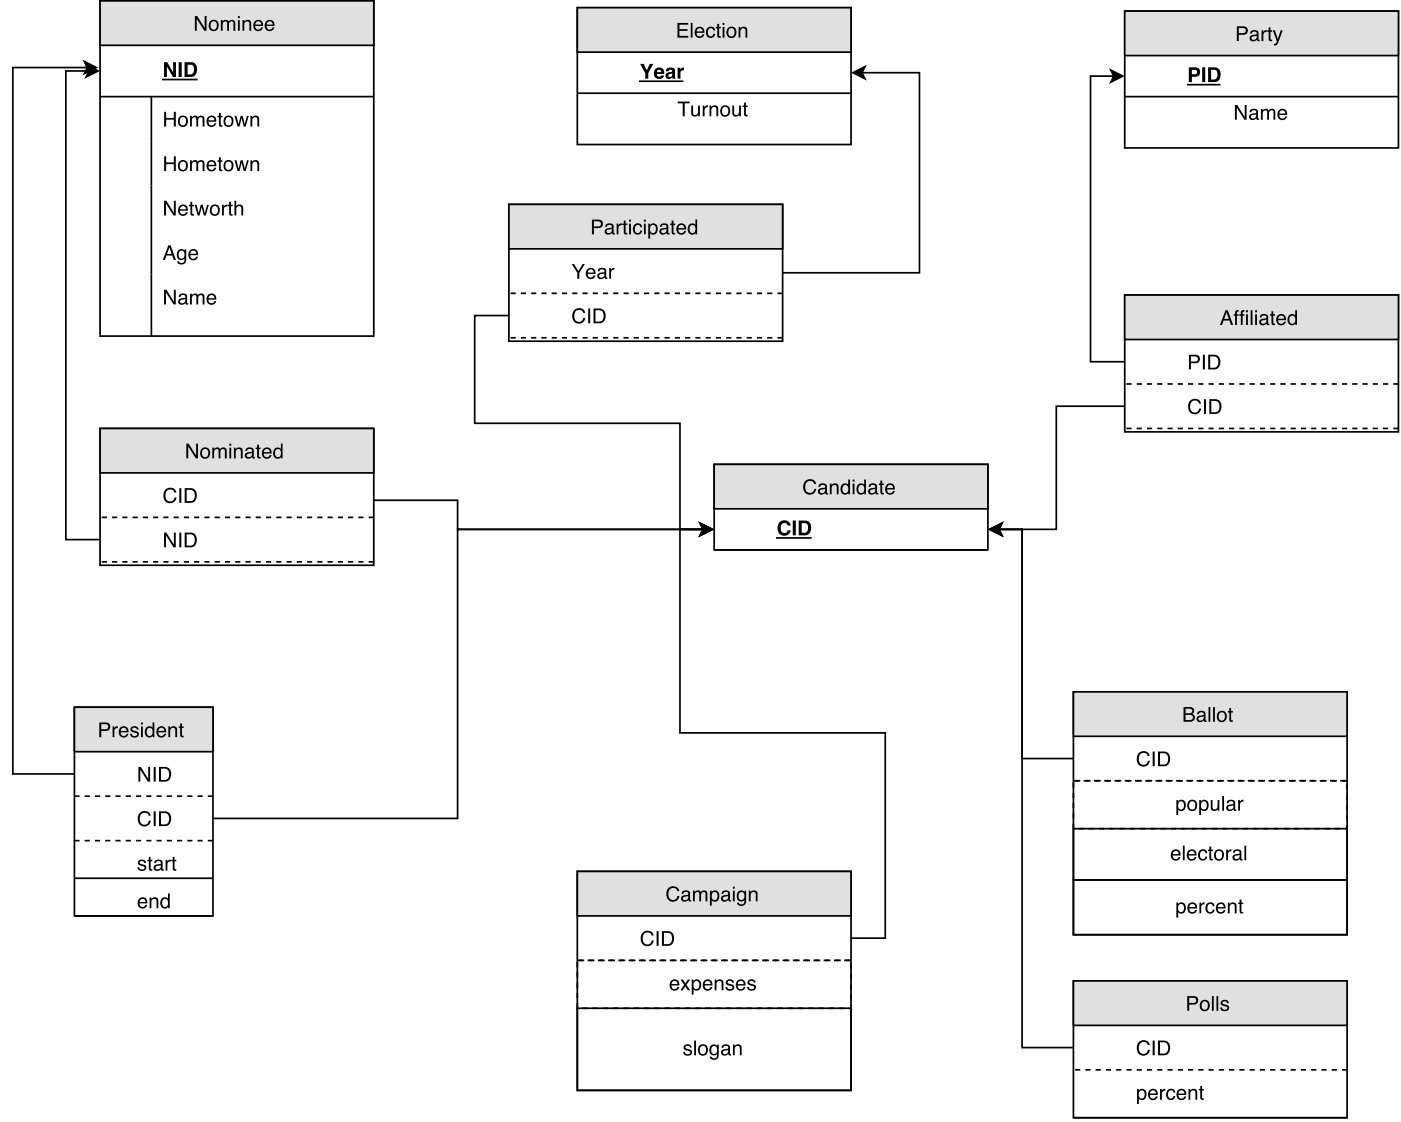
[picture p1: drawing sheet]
<svg xmlns="http://www.w3.org/2000/svg" width="289mm" height="231mm" viewBox="0 0 289 231" stroke-linecap="round" stroke-linejoin="round" font-family="sans-serif">
<path d="M147.3 95.8h56.4v17.6h-56.4z" fill="none" stroke="#000" stroke-width=".35"/>
<path d="M147.3 95.8h56.4v9.2h-56.4z" fill="#e0e0e0"/>
<path d="M147.3 95.8h56.4v9.2h-56.4zM147.3 113.4h56.4M160.2 110.9h7" fill="none" stroke="#000" stroke-width=".35"/>
<g fill="#000">
<path d="M166 99.3a1.32 1.32 0 0 1 1.3-.5 1.32 1.32 0 0 1 1 1h-.4a.98 .98 0 0 0-1.2-.6 .98 .98 0 0 0-.6 1.3 .96 .96 0 0 0 .7 1.2 .96 .96 0 0 0 1.1-.9h.4a1.36 1.36 0 0 1-1.5 1.2 1.36 1.36 0 0 1-1.2-1.6l.1-.6zM169.1 101.2a.53 .53 0 0 0 .6 .5 .53 .53 0 0 0 .5-.6v-.3zM168.9 100a.96 .96 0 0 1 1.6 .3v1.3l.3 .1v.3a.42 .42 0 0 1-.6-.3 .74 .74 0 0 1-1.2 .3 .74 .74 0 0 1 0-1.2l1.1-.3a.5 .5 0 0 0-.4-.5 .5 .5 0 0 0-.6 .4h-.3zM171.1 99.7h.4v.4a.78 .78 0 0 1 .9-.4 .78 .78 0 0 1 .5 .8v1.5h-.3v-1.4a.55 .55 0 0 0-.7-.6 .55 .55 0 0 0-.4 .8v1.2h-.4zM173.9 100.2a.81 .81 0 0 0-.2 1 .81 .81 0 0 0 1 .4 .87 .87 0 0 0 .3-.9 .87 .87 0 0 0-.8-.7zM173.8 99.9l.6-.2 .5 .3v-1.1h.4v3.1h-.3v-.4a.91 .91 0 0 1-1.2 .3 .91 .91 0 0 1-.5-1l.1-.6zM175.8 99.7h.4v2.3h-.4zM175.8 98.9h.4v.4h-.4zM177.2 100.2a.81 .81 0 0 0-.2 1 .81 .81 0 0 0 1 .4 .87 .87 0 0 0 .2-.9 .87 .87 0 0 0-.7-.7zM177.1 99.9l.6-.2 .5 .3v-1.1h.4v3.1h-.4v-.4a.91 .91 0 0 1-1.1 .3 .91 .91 0 0 1-.5-1l.1-.6zM179.5 101.2a.53 .53 0 0 0 .5 .5 .53 .53 0 0 0 .5-.6v-.3zM179.3 100a.96 .96 0 0 1 1.6 .3v1.3l.2 .1v.3a.42 .42 0 0 1-.6-.3 .74 .74 0 0 1-1.1 .3 .74 .74 0 0 1 0-1.2l1.1-.3a.5 .5 0 0 0-.5-.5 .5 .5 0 0 0-.5 .4h-.4zM181.6 99.1h.3v.6h.4v.3h-.4v1.5l.1 .1 .3 .1v.3a.53 .53 0 0 1-.7-.5v-1.5h-.3v-.3h.3zM182.8 100a1.01 1.01 0 0 1 1.3-.2 1.01 1.01 0 0 1 .5 1.2h-1.7a.63 .63 0 0 0 .5 .7 .63 .63 0 0 0 .8-.4h.3a1.04 1.04 0 0 1-1.3 .7 1.04 1.04 0 0 1-.6-1.4zM183.1 100.2l-.2 .5h1.3a.61 .61 0 0 0-.4-.6 .61 .61 0 0 0-.7 .1z"/>
<path d="M160.8 107.7a1.36 1.36 0 0 1 2.3 .7h-.7a.76 .76 0 0 0-1-.5 .76 .76 0 0 0-.4 1 .75 .75 0 0 0 .5 1 .75 .75 0 0 0 .9-.5h.7a1.41 1.41 0 0 1-1.8 1 1.41 1.41 0 0 1-.9-1.9zM163.5 107.4h.6v3h-.6zM165.3 107.9v2a1.11 1.11 0 0 0 1.3-.6 1.11 1.11 0 0 0-.2-1.3zM164.7 107.4h1.3a1.53 1.53 0 0 1 1 2.5 1.1 1.1 0 0 1-1 .5h-1.3z"/>
</g>
<path d="M232 2.3h56.4v28.2h-56.4z" fill="#fff"/>
<path d="M232 2.3h56.4v28.2h-56.4z" fill="none" stroke="#000" stroke-width=".35"/>
<path d="M232 2.3h56.4v9.2h-56.4z" fill="#e0e0e0"/>
<path d="M232 2.3h56.4v9.2h-56.4zM232 19.9h56.4M244.8 17.5h6.7" fill="none" stroke="#000" stroke-width=".35"/>
<g fill="#000">
<path d="M245.8 14.4v.9h.6a.45 .45 0 0 0 .5-.4 .45 .45 0 0 0-.5-.5zM245.2 13.9h1.3a.98 .98 0 0 1 1 1 .98 .98 0 0 1-1.1 .9h-.6v1.1h-.6zM247.9 13.9h.7v3h-.7zM249.8 14.4v2a1.11 1.11 0 0 0 1.2-.5 1.11 1.11 0 0 0-.2-1.4zM249.1 13.9h1.4a1.53 1.53 0 0 1 1 2.5 1.1 1.1 0 0 1-1 .5h-1.4z"/>
<path d="M255.1 5.4h1.3a.88 .88 0 0 1 .9 .9 .88 .88 0 0 1-.9 .9h-.9v1.3h-.4zM255.5 5.8v1h.8a.53 .53 0 0 0 .6-.5 .53 .53 0 0 0-.6-.5zM258.1 7.7a.53 .53 0 0 0 .6 .6 .53 .53 0 0 0 .5-.7v-.3zM257.9 6.5a.96 .96 0 0 1 1.6 .3l.1 1.3 .2 .1v.3a.42 .42 0 0 1-.6-.3 .74 .74 0 0 1-1.1 .3 .74 .74 0 0 1-.1-1.2l1.2-.3a.5 .5 0 0 0-.5-.5 .5 .5 0 0 0-.5 .4h-.4zM260.2 6.3h.3v.3l.4-.4h.3v.4a.57 .57 0 0 0-.7 .6v1.3h-.3zM261.6 5.6h.4v.7h.4v.3h-.4v1.4l.1 .2h.3v.3a.53 .53 0 0 1-.8-.5v-1.4h-.3v-.3h.3zM262.5 6.3h.4l.6 1.8 .6-1.8h.4l-.4 1.3a3 3 0 0 1-1 1.8l-.4-.1v-.3h.4l.2-.5z"/>
<path d="M254.7 21.7h.5l1.5 2.4v-2.4h.4v3h-.5l-1.5-2.5v2.5h-.4zM258 23.9a.53 .53 0 0 0 .6 .6 .53 .53 0 0 0 .5-.6v-.3zM257.8 22.7a.96 .96 0 0 1 1.6 .3v1.4h.3v.3a.42 .42 0 0 1-.6-.3 .74 .74 0 0 1-1.2 .3 .74 .74 0 0 1 0-1.2l1.1-.3a.5 .5 0 0 0-.4-.5 .5 .5 0 0 0-.6 .5h-.3zM260 22.5h.4v.3a.72 .72 0 0 1 1.2 0 .73 .73 0 0 1 .9-.4 .73 .73 0 0 1 .5 .8v1.5h-.4v-1.5a.48 .48 0 0 0-.6-.4 .48 .48 0 0 0-.3 .6v1.3h-.4v-1.5a.46 .46 0 0 0-.4-.4 .46 .46 0 0 0-.5 .5v1.4h-.4zM263.7 22.8a1.01 1.01 0 0 1 1.3-.2 1.01 1.01 0 0 1 .5 1.1h-1.7a.63 .63 0 0 0 .5 .7 .63 .63 0 0 0 .8-.4h.3a1.04 1.04 0 0 1-1.3 .7 1.04 1.04 0 0 1-.6-1.4zM264 22.9l-.2 .5h1.3a.61 .61 0 0 0-.4-.6 .61 .61 0 0 0-.7 .1z"/>
</g>
<path d="M15.3 145.9h28.6v43h-28.6z" fill="#fff"/>
<path d="M15.3 145.9h28.6v43h-28.6z" fill="none" stroke="#000" stroke-width=".35"/>
<path d="M15.3 145.9h28.6v9.1h-28.6z" fill="#e0e0e0"/>
<path d="M15.3 145.9h28.6v9.1h-28.6zM15.3 181.2h28.6M15.3 188.9h28.6" fill="none" stroke="#000" stroke-width=".35"/>
<g fill="#000">
<path d="M20.5 149h1.3a.88 .88 0 0 1 .9 .9 .88 .88 0 0 1-.9 .9h-.9v1.2h-.4zM20.9 149.4v1h.8a.53 .53 0 0 0 .6-.5 .53 .53 0 0 0-.6-.5zM23.2 149.8h.4v.4l.4-.4h.3v.4a.57 .57 0 0 0-.7 .6v1.2h-.4zM24.8 150.1a1.01 1.01 0 0 1 1.2-.2 1.01 1.01 0 0 1 .5 1.2h-1.6a.63 .63 0 0 0 .5 .7 .63 .63 0 0 0 .7-.4h.4a1.04 1.04 0 0 1-1.4 .7 1.04 1.04 0 0 1-.6-1.5zM25.1 150.3l-.2 .5h1.2a.61 .61 0 0 0-.3-.6 .61 .61 0 0 0-.7 .1zM27.1 150a.89 .89 0 0 1 1.5 .5h-.4a.47 .47 0 0 0-.5-.4 .47 .47 0 0 0-.4 .4l.2 .2a.95 .95 0 0 1 1.1 .9 .96 .96 0 0 1-1 .5 .96 .96 0 0 1-.8-.7h.4a.54 .54 0 0 0 .5 .4 .54 .54 0 0 0 .6-.5l-.3-.1a.97 .97 0 0 1-1.1-.9zM29.1 149.8h.4v2.2h-.4zM29.1 149h.4v.4h-.4zM30.4 150.3a.81 .81 0 0 0-.1 1 .81 .81 0 0 0 .9 .4 .87 .87 0 0 0 .3-.9 .87 .87 0 0 0-.8-.7zM30.3 150l.7-.2 .5 .3v-1.1h.3v3h-.3v-.3a.91 .91 0 0 1-1.1 .3 .91 .91 0 0 1-.5-1l.1-.6zM32.5 150.1a1.01 1.01 0 0 1 1.3-.2 1.01 1.01 0 0 1 .5 1.2h-1.7a.63 .63 0 0 0 .5 .7 .63 .63 0 0 0 .8-.4h.3a1.04 1.04 0 0 1-1.3 .7 1.04 1.04 0 0 1-.6-1.5zM32.8 150.3l-.1 .5h1.2a.61 .61 0 0 0-.4-.6 .61 .61 0 0 0-.7 .1zM34.7 149.8h.4v.3a.78 .78 0 0 1 .9-.3 .78 .78 0 0 1 .5 .8v1.4h-.3v-1.3a.55 .55 0 0 0-.7-.6 .55 .55 0 0 0-.4 .8v1.1h-.4zM37.2 149.2h.3v.6h.4v.3h-.4v1.5l.1 .1 .3 .1v.2a.53 .53 0 0 1-.7-.4v-1.5h-.3v-.3h.3z"/>
<path d="M28.5 158.2h.5l1.6 2.4v-2.4h.4v3h-.5l-1.6-2.4v2.4h-.4zM31.7 158.2h.4v3h-.4zM33.2 158.5v2.4h.7a1.19 1.19 0 0 0 1-1.2 1.19 1.19 0 0 0-1-1.2zM32.8 158.2a2.54 2.54 0 0 1 2 .2 1.73 1.73 0 0 1-.4 2.8h-1.6z"/>
<path d="M28.6 177.5a.89 .89 0 0 1 1.5 .5h-.3a.47 .47 0 0 0-.5-.4 .47 .47 0 0 0-.5 .4l.2 .2a.95 .95 0 0 1 1.2 .9 .96 .96 0 0 1-1 .5 .96 .96 0 0 1-.8-.7h.3a.54 .54 0 0 0 .6 .4 .54 .54 0 0 0 .5-.5l-.2-.1a.97 .97 0 0 1-1.2-.9zM30.7 176.7h.4v.7h.3v.3h-.3v1.4v.2h.3v.3a.53 .53 0 0 1-.7-.5v-1.4h-.3v-.3h.3zM32.1 178.8a.53 .53 0 0 0 .6 .6 .53 .53 0 0 0 .5-.7v-.3zM31.9 177.6a.96 .96 0 0 1 1.6 .3v1.3l.3 .1v.3a.42 .42 0 0 1-.6-.3 .74 .74 0 0 1-1.2 .3 .74 .74 0 0 1 0-1.2l1.1-.3a.5 .5 0 0 0-.4-.5 .5 .5 0 0 0-.6 .4h-.3zM34.1 177.4h.4v.3l.4-.4h.3v.4a.57 .57 0 0 0-.7 .6v1.3h-.4zM35.6 176.7h.4v.7h.3v.3h-.3v1.4l.1 .2h.2v.3a.53 .53 0 0 1-.7-.5v-1.4h-.3v-.3h.3z"/>
<path d="M28.8 167.7a1.32 1.32 0 0 1 1.3-.4 1.32 1.32 0 0 1 1 1h-.4a.98 .98 0 0 0-1.3-.6 .98 .98 0 0 0-.6 1.2 .96 .96 0 0 0 .8 1.2 .96 .96 0 0 0 1.1-.8h.4a1.36 1.36 0 0 1-1.6 1.2 1.36 1.36 0 0 1-1.1-1.7l.1-.6zM31.7 167.4h.4v3h-.4zM33.2 167.7v2.3h.7a1.19 1.19 0 0 0 1-1.1 1.19 1.19 0 0 0-1-1.2zM32.8 167.4a2.54 2.54 0 0 1 2 .2 1.73 1.73 0 0 1-.4 2.7l-1.6 .1z"/>
<path d="M28.7 185.4a1.01 1.01 0 0 1 1.2-.2 1.01 1.01 0 0 1 .5 1.1h-1.6a.63 .63 0 0 0 .4 .8 .63 .63 0 0 0 .8-.5h.4a1.04 1.04 0 0 1-1.4 .7 1.04 1.04 0 0 1-.6-1.4zM29 185.6l-.2 .4h1.2a.61 .61 0 0 0-.3-.6 .61 .61 0 0 0-.7 .2zM30.8 185.1h.4v.3a.78 .78 0 0 1 .9-.3 .78 .78 0 0 1 .6 .8v1.4h-.4v-1.4a.55 .55 0 0 0-.7-.5 .55 .55 0 0 0-.4 .8v1.1h-.4zM33.6 185.6a.81 .81 0 0 0-.1 1 .81 .81 0 0 0 .9 .4 .87 .87 0 0 0 .3-1 .87 .87 0 0 0-.8-.6zM33.5 185.2l.7-.1 .4 .3v-1.1h.4v3h-.3v-.3a.91 .91 0 0 1-1.2 .3 .91 .91 0 0 1-.5-1l.2-.6z"/>
</g>
<path d="M43.9 164.2h-28.6M43.9 173.4h-28.6" fill="none" stroke="#000" stroke-width=".35" stroke-dasharray="1.1 1.1" stroke-linecap="butt"/>
<path d="M119.1 179.7h56.4v45.2h-56.4z" fill="#fff"/>
<path d="M119.1 179.7h56.4v45.2h-56.4z" fill="none" stroke="#000" stroke-width=".35"/>
<path d="M119.1 179.7h56.4v9.2h-56.4z" fill="#e0e0e0"/>
<path d="M119.1 179.7h56.4v9.2h-56.4zM119.1 208h56.4v16.9h-56.4z" fill="none" stroke="#000" stroke-width=".35"/>
<g fill="#000">
<path d="M132.5 192.4a1.32 1.32 0 0 1 1.3-.4 1.32 1.32 0 0 1 1 1h-.4a.98 .98 0 0 0-1.3-.6 .98 .98 0 0 0-.6 1.2 .96 .96 0 0 0 .8 1.2 .96 .96 0 0 0 1.1-.8h.4a1.36 1.36 0 0 1-1.6 1.1 1.36 1.36 0 0 1-1.1-1.6l.1-.6zM135.4 192h.4v3.1h-.4zM136.9 192.4v2.3h.8a1.19 1.19 0 0 0 .9-1.1 1.19 1.19 0 0 0-.9-1.2zM136.5 192a2.54 2.54 0 0 1 2 .3 1.73 1.73 0 0 1-.4 2.7l-1.6 .1z"/>
<path d="M137.8 183.3a1.32 1.32 0 0 1 1.3-.5 1.32 1.32 0 0 1 1 1h-.4a.98 .98 0 0 0-1.3-.6 .98 .98 0 0 0-.6 1.2 .96 .96 0 0 0 .8 1.2 .96 .96 0 0 0 1.1-.8h.4a1.36 1.36 0 0 1-1.6 1.2 1.36 1.36 0 0 1-1.1-1.6l.1-.6zM140.9 185.1a.53 .53 0 0 0 .5 .6 .53 .53 0 0 0 .5-.6v-.3zM140.7 183.9a.96 .96 0 0 1 1.6 .4v1.3h.2v.3a.42 .42 0 0 1-.6-.3 .74 .74 0 0 1-1.1 .3 .74 .74 0 0 1 0-1.1l1.1-.3a.5 .5 0 0 0-.4-.6 .5 .5 0 0 0-.6 .5h-.3zM142.9 183.7h.4v.3a.72 .72 0 0 1 1.2 0 .73 .73 0 0 1 .9-.3 .73 .73 0 0 1 .5 .7v1.5h-.4v-1.5a.48 .48 0 0 0-.6-.4 .48 .48 0 0 0-.3 .6v1.3h-.4v-1.4a.46 .46 0 0 0-.5-.5 .46 .46 0 0 0-.4 .5v1.4h-.4zM147 184.1a.95 .95 0 0 0 .4 1.6 .89 .89 0 0 0 .6-.9 .89 .89 0 0 0-.6-.8zM146.4 183.7h.4v.3a.9 .9 0 0 1 1.1-.3 .9 .9 0 0 1 .5 1.1 .93 .93 0 0 1-.5 1.1 .93 .93 0 0 1-1.1-.2v1.1h-.4zM149.1 185.1a.53 .53 0 0 0 .6 .6 .53 .53 0 0 0 .5-.6v-.3zM148.9 183.9a.96 .96 0 0 1 1.6 .4v1.3h.3v.3a.42 .42 0 0 1-.6-.3 .74 .74 0 0 1-1.2 .3 .74 .74 0 0 1 0-1.1l1.1-.3a.5 .5 0 0 0-.4-.6 .5 .5 0 0 0-.6 .5h-.3zM151.1 183.7h.4v2.2h-.4zM151.1 182.9h.4v.4h-.4zM152.2 184a.83 .83 0 0 1 1.3 0v-.3h.4v2a.97 .97 0 0 1-.8 1.1 .97 .97 0 0 1-1.1-.6h.4a.64 .64 0 0 0 .8 .3 .64 .64 0 0 0 .3-.9 .96 .96 0 0 1-1.3 .2 .96 .96 0 0 1-.2-1.3zM152.5 184.2a.92 .92 0 0 0 .4 1.4 .85 .85 0 0 0 .6-.8 .85 .85 0 0 0-.6-.8zM154.4 183.7h.4v.3a.78 .78 0 0 1 .9-.3 .78 .78 0 0 1 .5 .8v1.4h-.3v-1.4a.55 .55 0 0 0-.7-.5 .55 .55 0 0 0-.4 .8v1.1h-.4z"/>
<path d="M138.4 202.3a1.01 1.01 0 0 1 1.2-.2 1.01 1.01 0 0 1 .5 1.2h-1.6a.63 .63 0 0 0 .5 .7 .63 .63 0 0 0 .7-.4h.4a1.04 1.04 0 0 1-1.4 .7 1.04 1.04 0 0 1-.6-1.4zM138.7 202.5l-.2 .5h1.2a.61 .61 0 0 0-.3-.6 .61 .61 0 0 0-.7 .1zM140.4 202h.4l.5 .8 .6-.8 .4 .1-.7 1 .7 1.2h-.4l-.6-.9-.5 .9h-.5l.8-1.2zM143.2 202.5a.95 .95 0 0 0 .4 1.5 .89 .89 0 0 0 .6-.8 .89 .89 0 0 0-.6-.9zM142.7 202.1h.3v.2a.9 .9 0 0 1 1.1-.2 .9 .9 0 0 1 .5 1 .93 .93 0 0 1-.4 1.1 .93 .93 0 0 1-1.2-.2v1.1h-.3zM145.2 202.3a1.01 1.01 0 0 1 1.2-.2 1.01 1.01 0 0 1 .5 1.2h-1.6a.63 .63 0 0 0 .5 .7 .63 .63 0 0 0 .7-.4h.4a1.04 1.04 0 0 1-1.4 .7 1.04 1.04 0 0 1-.6-1.4zM145.5 202.5l-.2 .5h1.2a.61 .61 0 0 0-.3-.6 .61 .61 0 0 0-.7 .1zM147.4 202h.3v.4a.78 .78 0 0 1 1-.4 .78 .78 0 0 1 .5 .8v1.5h-.4v-1.4a.55 .55 0 0 0-.7-.6 .55 .55 0 0 0-.3 .8v1.2h-.4zM149.9 202.2a.89 .89 0 0 1 1.5 .5h-.4a.47 .47 0 0 0-.5-.4 .47 .47 0 0 0-.4 .4l.2 .2a.95 .95 0 0 1 1.1 .9 .96 .96 0 0 1-1 .5 .96 .96 0 0 1-.8-.7h.4a.54 .54 0 0 0 .5 .4 .54 .54 0 0 0 .5-.5l-.2-.1a.97 .97 0 0 1-1.1-.9zM152 202.3a1.01 1.01 0 0 1 1.3-.2 1.01 1.01 0 0 1 .5 1.2h-1.7a.63 .63 0 0 0 .5 .7 .63 .63 0 0 0 .8-.4h.3a1.04 1.04 0 0 1-1.3 .7 1.04 1.04 0 0 1-.6-1.4zM152.3 202.5l-.2 .5h1.3a.61 .61 0 0 0-.4-.6 .61 .61 0 0 0-.7 .1zM154.4 202.2a.89 .89 0 0 1 1.4 .5h-.3a.47 .47 0 0 0-.5-.4 .47 .47 0 0 0-.4 .4l.2 .2a.95 .95 0 0 1 1.1 .9 .96 .96 0 0 1-1 .5 .96 .96 0 0 1-.8-.7h.3a.54 .54 0 0 0 .6 .4 .54 .54 0 0 0 .5-.5l-.2-.1a.97 .97 0 0 1-1.1-.9z"/>
<path d="M141.2 215.6a.89 .89 0 0 1 1.4 .5h-.3a.47 .47 0 0 0-.5-.4 .47 .47 0 0 0-.4 .4l.2 .2a.95 .95 0 0 1 1.1 .9 .96 .96 0 0 1-1 .5 .96 .96 0 0 1-.8-.7h.4a.54 .54 0 0 0 .5 .4 .54 .54 0 0 0 .5-.5l-.2-.1a.97 .97 0 0 1-1.1-.9zM143.2 214.6h.3v3.1h-.3zM144.6 215.8a.83 .83 0 0 0-.3 1.1 .83 .83 0 0 0 1.1 .4 .95 .95 0 0 0-.4-1.6zM144.2 215.7a1.1 1.1 0 0 1 1.5 0 1.1 1.1 0 0 1 .2 1.4 1.05 1.05 0 0 1-1.4 .6 1.05 1.05 0 0 1-.5-1.4zM146.6 215.7a.83 .83 0 0 1 1.3 0v-.2h.3v2a.97 .97 0 0 1-.7 1.1 .97 .97 0 0 1-1.1-.7h.3a.64 .64 0 0 0 .9 .3 .64 .64 0 0 0 .3-.8 .96 .96 0 0 1-1.3 .1 .96 .96 0 0 1-.3-1.3zM146.9 215.9a.92 .92 0 0 0 .3 1.5 .85 .85 0 0 0 .7-.8 .85 .85 0 0 0-.6-.9zM149.1 216.9a.53 .53 0 0 0 .6 .6 .53 .53 0 0 0 .5-.7v-.3zM148.9 215.7a.96 .96 0 0 1 1.6 .3v1.3l.3 .1v.3a.42 .42 0 0 1-.6-.3 .74 .74 0 0 1-1.1 .3 .74 .74 0 0 1-.1-1.2l1.2-.3a.5 .5 0 0 0-.5-.5 .5 .5 0 0 0-.6 .4h-.3zM151.1 215.5h.4v.3a.78 .78 0 0 1 .9-.4 .78 .78 0 0 1 .6 .8v1.5h-.4v-1.4a.55 .55 0 0 0-.7-.5 .55 .55 0 0 0-.4 .7v1.2h-.4z"/>
</g>
<path d="M119.1 198.1h56.4v9.9h-56.4zM175.5 198.1h-56.4" fill="none" stroke="#000" stroke-width=".35" stroke-dasharray="1.1 1.1" stroke-linecap="butt"/>
<path d="M20.6 88.4h56.5v28.2h-56.5z" fill="#fff"/>
<path d="M20.6 88.4h56.5v28.2h-56.5z" fill="none" stroke="#000" stroke-width=".35"/>
<path d="M20.6 88.4h56.5v9.1h-56.5z" fill="#e0e0e0"/>
<path d="M20.6 88.4h56.5v9.1h-56.5z" fill="none" stroke="#000" stroke-width=".35"/>
<g fill="#000">
<path d="M38.4 91.5h.5l1.5 2.5v-2.5h.4v3h-.4l-1.6-2.4v2.4h-.4zM41.9 92.7a.83 .83 0 0 0-.2 1.1 .83 .83 0 0 0 1 .4 .95 .95 0 0 0-.4-1.6zM41.6 92.6a1.1 1.1 0 0 1 1.5-.1 1.1 1.1 0 0 1 .1 1.5 1.05 1.05 0 0 1-1.4 .5 1.05 1.05 0 0 1-.5-1.4zM43.8 92.3h.3v.3a.72 .72 0 0 1 1.3 0 .73 .73 0 0 1 .9-.3 .73 .73 0 0 1 .5 .8v1.4h-.4v-1.5a.48 .48 0 0 0-.6-.4 .48 .48 0 0 0-.3 .7v1.2h-.4v-1.4a.46 .46 0 0 0-.5-.5 .46 .46 0 0 0-.4 .5v1.4h-.4zM47.3 92.3h.4v2.2h-.4zM47.3 91.5h.4v.4h-.4zM48.2 92.3h.4v.3a.78 .78 0 0 1 .9-.3 .78 .78 0 0 1 .5 .8v1.4h-.3v-1.4a.55 .55 0 0 0-.7-.5 .55 .55 0 0 0-.4 .8v1.1h-.4zM50.9 93.8a.53 .53 0 0 0 .6 .5 .53 .53 0 0 0 .5-.6v-.3zM50.7 92.6a.96 .96 0 0 1 1.6 .3v1.3l.3 .1v.3a.42 .42 0 0 1-.6-.3 .74 .74 0 0 1-1.1 .3 .74 .74 0 0 1-.1-1.2l1.2-.3a.5 .5 0 0 0-.5-.5 .5 .5 0 0 0-.5 .4h-.4zM53 91.7h.4v.6h.4v.3h-.4v1.5l.1 .1 .3 .1v.2a.53 .53 0 0 1-.8-.4v-1.5h-.3v-.3h.3zM54.3 92.6a1.01 1.01 0 0 1 1.2-.2 1.01 1.01 0 0 1 .5 1.2h-1.6a.63 .63 0 0 0 .5 .7 .63 .63 0 0 0 .7-.5h.4a1.04 1.04 0 0 1-1.4 .8 1.04 1.04 0 0 1-.6-1.5zM54.6 92.8l-.2 .5h1.2a.61 .61 0 0 0-.3-.6 .61 .61 0 0 0-.7 .1zM56.9 92.8a.81 .81 0 0 0-.2 1 .81 .81 0 0 0 .9 .4 .87 .87 0 0 0 .3-.9 .87 .87 0 0 0-.7-.7zM56.8 92.4l.6-.1 .5 .3v-1.1h.4v3h-.4v-.3a.91 .91 0 0 1-1.1 .3 .91 .91 0 0 1-.5-1l.1-.6z"/>
<path d="M33.8 109.9h.5l1.6 2.4v-2.4h.3v3h-.4l-1.6-2.5v2.5h-.4zM37 109.9h.4v3h-.4zM38.5 110.2v2.3h.7a1.19 1.19 0 0 0 1-1.1 1.19 1.19 0 0 0-1-1.2zM38.1 109.9a2.54 2.54 0 0 1 2 .2 1.73 1.73 0 0 1-.4 2.7l-1.6 .1z"/>
<path d="M34.1 101.1a1.32 1.32 0 0 1 1.3-.5 1.32 1.32 0 0 1 1 1h-.4a.98 .98 0 0 0-1.3-.6 .98 .98 0 0 0-.6 1.2 .96 .96 0 0 0 .8 1.2 .96 .96 0 0 0 1.1-.8h.4a1.36 1.36 0 0 1-1.6 1.2 1.36 1.36 0 0 1-1.1-1.6l.1-.6zM37 100.7h.4v3h-.4zM38.5 101v2.4h.7a1.19 1.19 0 0 0 1-1.2 1.19 1.19 0 0 0-1-1.2zM38.1 100.7a2.54 2.54 0 0 1 2 .2 1.73 1.73 0 0 1-.4 2.8h-1.6z"/>
</g>
<path d="M77.1 106.7h-56.5M77.1 115.9h-56.5" fill="none" stroke="#000" stroke-width=".35" stroke-dasharray="1.1 1.1" stroke-linecap="butt"/>
<path d="M20.6 .2h56.5v69.1h-56.5z" fill="#fff"/>
<path d="M20.6 .2h56.5v69.1h-56.5z" fill="none" stroke="#000" stroke-width=".35"/>
<path d="M20.6 .2h56.5v9.1h-56.5z" fill="#e0e0e0"/>
<path d="M20.6 .2h56.5v9.1h-56.5zM20.6 19.9h56.5M31.2 19.9v49.4M33.5 16.4h7.1" fill="none" stroke="#000" stroke-width=".35"/>
<g fill="#000">
<path d="M33.8 12.8h.7l1.2 2.2v-2.2h.6v3.1h-.6l-1.3-2.2v2.2h-.6zM36.8 12.8h.7v3.1h-.7zM38.7 13.4v1.9a1.11 1.11 0 0 0 1.2-.5 1.11 1.11 0 0 0-.2-1.3zM38.1 12.8h1.3a1.53 1.53 0 0 1 1 2.5 1.1 1.1 0 0 1-1 .6h-1.3z"/>
<path d="M40.2 3.3h.5l1.5 2.5v-2.5h.4v3h-.5l-1.5-2.4v2.4h-.4zM43.7 4.5a.83 .83 0 0 0-.3 1.1 .83 .83 0 0 0 1.1 .4 .95 .95 0 0 0-.4-1.6zM43.3 4.4a1.1 1.1 0 0 1 1.5-.1 1.1 1.1 0 0 1 .2 1.5 1.05 1.05 0 0 1-1.4 .5 1.05 1.05 0 0 1-.5-1.4zM45.5 4.1h.4v.4a.72 .72 0 0 1 1.3-.1 .73 .73 0 0 1 .8-.3 .73 .73 0 0 1 .5 .8v1.4h-.4v-1.5a.48 .48 0 0 0-.6-.4 .48 .48 0 0 0-.3 .7v1.2h-.4v-1.4a.46 .46 0 0 0-.4-.5 .46 .46 0 0 0-.5 .5v1.4h-.4zM49.1 4.1h.3v2.2h-.3zM49.1 3.3h.3v.4h-.3zM50 4.1h.4v.4a.78 .78 0 0 1 .9-.4 .78 .78 0 0 1 .5 .8v1.4h-.4v-1.3a.55 .55 0 0 0-.6-.6 .55 .55 0 0 0-.4 .8v1.1h-.4zM52.5 4.4a1.01 1.01 0 0 1 1.3-.2 1.01 1.01 0 0 1 .5 1.2h-1.7a.63 .63 0 0 0 .5 .7 .63 .63 0 0 0 .8-.4h.3a1.04 1.04 0 0 1-1.3 .7 1.04 1.04 0 0 1-.6-1.4zM52.8 4.6l-.2 .5h1.3a.61 .61 0 0 0-.4-.6 .61 .61 0 0 0-.7 .1zM54.9 4.4a1.01 1.01 0 0 1 1.2-.2 1.01 1.01 0 0 1 .5 1.2h-1.6a.63 .63 0 0 0 .5 .7 .63 .63 0 0 0 .7-.4h.4a1.04 1.04 0 0 1-1.4 .7 1.04 1.04 0 0 1-.6-1.4zM55.2 4.6l-.2 .5h1.2a.61 .61 0 0 0-.3-.6 .61 .61 0 0 0-.7 .1z"/>
<path d="M33.8 23.1h.5v1.2h1.5v-1.2h.5v3h-.5v-1.4h-1.5v1.4h-.5zM37.4 24.3a.83 .83 0 0 0-.3 1 .83 .83 0 0 0 1 .4 .95 .95 0 0 0-.4-1.5zM37 24.2a1.1 1.1 0 0 1 1.5-.1 1.1 1.1 0 0 1 .1 1.5 1.05 1.05 0 0 1-1.4 .5 1.05 1.05 0 0 1-.5-1.4zM39.2 23.9h.4v.3a.72 .72 0 0 1 1.2 0 .73 .73 0 0 1 .9-.3 .73 .73 0 0 1 .5 .7v1.5h-.4v-1.5a.48 .48 0 0 0-.6-.4 .48 .48 0 0 0-.3 .6v1.3h-.4v-1.4a.46 .46 0 0 0-.5-.5 .46 .46 0 0 0-.4 .5v1.4h-.4zM42.9 24.2a1.01 1.01 0 0 1 1.2-.2 1.01 1.01 0 0 1 .5 1.1h-1.6a.63 .63 0 0 0 .5 .8 .63 .63 0 0 0 .7-.5h.4a1.04 1.04 0 0 1-1.4 .7 1.04 1.04 0 0 1-.6-1.4zM43.2 24.4l-.2 .4h1.2a.61 .61 0 0 0-.3-.6 .61 .61 0 0 0-.7 .2zM45.1 23.3h.4v.6h.4v.3h-.4v1.4l.1 .2h.3v.3a.53 .53 0 0 1-.8-.4v-1.5h-.3v-.3h.3zM46.8 24.3a.83 .83 0 0 0-.3 1 .83 .83 0 0 0 1 .4 .95 .95 0 0 0-.4-1.5zM46.4 24.2a1.1 1.1 0 0 1 1.5-.1 1.1 1.1 0 0 1 .1 1.5 1.05 1.05 0 0 1-1.4 .5 1.05 1.05 0 0 1-.5-1.4zM48.4 23.9h.4l.4 1.7 .4-1.7h.4l.5 1.7 .4-1.7h.4l-.6 2.2h-.4l-.5-1.7-.4 1.7h-.4zM51.7 23.9h.3v.3a.78 .78 0 0 1 .9-.4 .78 .78 0 0 1 .6 .9v1.4h-.4v-1.4a.55 .55 0 0 0-.7-.5 .55 .55 0 0 0-.4 .7v1.2h-.3z"/>
<path d="M33.8 32.2h.5v1.3h1.5v-1.3h.5v3.1h-.5v-1.4h-1.5v1.4h-.5zM37.4 33.4a.83 .83 0 0 0-.3 1.1 .83 .83 0 0 0 1 .4 .95 .95 0 0 0-.4-1.6zM37 33.3a1.1 1.1 0 0 1 1.5 0 1.1 1.1 0 0 1 .1 1.5 1.05 1.05 0 0 1-1.4 .5 1.05 1.05 0 0 1-.5-1.4zM39.2 33.1h.4v.3a.72 .72 0 0 1 1.2 0 .73 .73 0 0 1 .9-.4 .73 .73 0 0 1 .5 .8v1.5h-.4v-1.6a.48 .48 0 0 0-.6-.3 .48 .48 0 0 0-.3 .6v1.3h-.4v-1.5a.46 .46 0 0 0-.5-.5 .46 .46 0 0 0-.4 .5v1.5h-.4zM42.9 33.3a1.01 1.01 0 0 1 1.2-.2 1.01 1.01 0 0 1 .5 1.2h-1.6a.63 .63 0 0 0 .5 .7 .63 .63 0 0 0 .7-.4h.4a1.04 1.04 0 0 1-1.4 .7 1.04 1.04 0 0 1-.6-1.4zM43.2 33.5l-.2 .5h1.2a.61 .61 0 0 0-.3-.6 .61 .61 0 0 0-.7 .1zM45.1 32.4h.4v.7h.4v.3h-.4v1.4l.1 .2h.3v.3a.53 .53 0 0 1-.8-.5v-1.4h-.3v-.3h.3zM46.8 33.4a.83 .83 0 0 0-.3 1.1 .83 .83 0 0 0 1 .4 .95 .95 0 0 0-.4-1.6zM46.4 33.3a1.1 1.1 0 0 1 1.5 0 1.1 1.1 0 0 1 .1 1.5 1.05 1.05 0 0 1-1.4 .5 1.05 1.05 0 0 1-.5-1.4zM48.4 33.1h.4l.4 1.7 .4-1.7h.4l.5 1.7 .4-1.7h.4l-.6 2.2h-.4l-.5-1.7-.4 1.7h-.4zM51.7 33.1h.3v.3a.78 .78 0 0 1 .9-.4 .78 .78 0 0 1 .6 .9v1.4h-.4v-1.4a.55 .55 0 0 0-.7-.5 .55 .55 0 0 0-.4 .7v1.2h-.3z"/>
<path d="M33.8 41.4h.5l1.6 2.5v-2.5h.3v3h-.4l-1.6-2.4v2.4h-.4zM37 42.5a1.01 1.01 0 0 1 1.2-.2 1.01 1.01 0 0 1 .5 1.2h-1.6a.63 .63 0 0 0 .5 .7 .63 .63 0 0 0 .7-.4h.4a1.04 1.04 0 0 1-1.4 .7 1.04 1.04 0 0 1-.6-1.4zM37.3 42.7l-.2 .5h1.3a.61 .61 0 0 0-.4-.6 .61 .61 0 0 0-.7 .1zM39.3 41.6h.3v.6h.4v.3h-.4v1.5l.1 .1 .3 .1v.2a.53 .53 0 0 1-.7-.4v-1.5h-.3v-.3h.3zM40.1 42.2h.4l.5 1.8 .4-1.8h.4l.4 1.8 .5-1.8h.4l-.7 2.2h-.4l-.4-1.7-.4 1.7h-.4zM43.9 42.6a.83 .83 0 0 0-.2 1.1 .83 .83 0 0 0 1 .4 .95 .95 0 0 0-.4-1.6zM43.6 42.5a1.1 1.1 0 0 1 1.4-.1 1.1 1.1 0 0 1 .2 1.5 1.05 1.05 0 0 1-1.4 .5 1.05 1.05 0 0 1-.5-1.4zM45.8 42.2h.3v.4l.4-.4h.4l-.1 .4a.57 .57 0 0 0-.6 .6v1.2h-.4zM47.3 41.6h.3v.6h.4v.3h-.4v1.5l.1 .1 .3 .1v.2a.53 .53 0 0 1-.7-.4v-1.5h-.3v-.3h.3zM48.4 41.4h.3v1.1a.78 .78 0 0 1 .9-.3 .78 .78 0 0 1 .6 .8v1.4h-.4v-1.3a.55 .55 0 0 0-.7-.6 .55 .55 0 0 0-.4 .8v1.1h-.3z"/>
<path d="M33.8 59.8h.5l1.6 2.4v-2.4h.3v3h-.4l-1.6-2.5v2.5h-.4zM37.2 62a.53 .53 0 0 0 .5 .6 .53 .53 0 0 0 .5-.6v-.3zM37 60.8a.96 .96 0 0 1 1.6 .3v1.4h.2v.3a.42 .42 0 0 1-.6-.3 .74 .74 0 0 1-1.1 .3 .74 .74 0 0 1 0-1.2l1.1-.3a.5 .5 0 0 0-.5-.5 .5 .5 0 0 0-.5 .5h-.3zM39.2 60.6h.4v.3a.72 .72 0 0 1 1.2 0 .73 .73 0 0 1 .9-.4 .73 .73 0 0 1 .5 .8v1.5h-.4v-1.5a.48 .48 0 0 0-.6-.4 .48 .48 0 0 0-.3 .6v1.3h-.4v-1.5a.46 .46 0 0 0-.5-.4 .46 .46 0 0 0-.4 .5v1.4h-.4zM42.9 60.9a1.01 1.01 0 0 1 1.2-.2 1.01 1.01 0 0 1 .5 1.1h-1.6a.63 .63 0 0 0 .5 .7 .63 .63 0 0 0 .7-.4h.4a1.04 1.04 0 0 1-1.4 .7 1.04 1.04 0 0 1-.6-1.4zM43.2 61l-.2 .5h1.2a.61 .61 0 0 0-.3-.6 .61 .61 0 0 0-.7 .1z"/>
<path d="M34.9 51l-.5 1.4h1zM34.7 50.6h.5l1.1 3h-.5l-.3-.9h-1.2l-.3 .9h-.4zM36.7 51.7a.83 .83 0 0 1 1.4 0v-.3h.3v2a.97 .97 0 0 1-.7 1.1 .97 .97 0 0 1-1.2-.6h.4a.64 .64 0 0 0 .9 .3 .64 .64 0 0 0 .2-.9 .96 .96 0 0 1-1.2 .2 .96 .96 0 0 1-.3-1.3zM37 51.9a.92 .92 0 0 0 .4 1.4 .85 .85 0 0 0 .7-.8 .85 .85 0 0 0-.6-.8zM39.1 51.7a1.01 1.01 0 0 1 1.3-.2 1.01 1.01 0 0 1 .5 1.1h-1.7a.63 .63 0 0 0 .5 .8 .63 .63 0 0 0 .8-.5h.3a1.04 1.04 0 0 1-1.3 .7 1.04 1.04 0 0 1-.6-1.4zM39.4 51.9l-.2 .4h1.3a.61 .61 0 0 0-.4-.6 .61 .61 0 0 0-.7 .2z"/>
</g>
<path d="M232 60.9h56.4v28.2h-56.4z" fill="#fff"/>
<path d="M232 60.9h56.4v28.2h-56.4z" fill="none" stroke="#000" stroke-width=".35"/>
<path d="M232 60.9h56.4v9.1h-56.4z" fill="#e0e0e0"/>
<path d="M232 60.9h56.4v9.1h-56.4z" fill="none" stroke="#000" stroke-width=".35"/>
<g fill="#000">
<path d="M245.2 73.2h1.4a.88 .88 0 0 1 .9 .8 .88 .88 0 0 1-.9 .9h-1v1.3h-.4zM245.6 73.5v1.1h.8a.53 .53 0 0 0 .7-.6 .53 .53 0 0 0-.7-.5zM248.1 73.2h.4v3h-.4zM249.6 73.5v2.3h.7a1.19 1.19 0 0 0 1-1.1 1.19 1.19 0 0 0-1-1.2zM249.2 73.2a2.54 2.54 0 0 1 2 .2 1.73 1.73 0 0 1-.4 2.8h-1.6z"/>
<path d="M253 64.4l-.5 1.4h.9zM252.7 64h.5l1.1 3h-.4l-.4-.9h-1.2l-.3 .9h-.4zM254.8 64.1l.7-.1v.3l-.4 .2v.3h.4v.3h-.4v1.9h-.4v-1.9h-.3v-.3h.3zM256 64.1l.6-.1v.3l-.3 .2v.3h.3v.3h-.3v1.9h-.4v-1.9h-.3v-.3h.3zM257 64.8h.4v2.2h-.4zM257 64h.4v.4h-.4zM257.9 64h.4v3h-.4zM258.8 64.8h.4v2.2h-.4zM258.8 64h.4v.4h-.4zM260.1 66.3a.53 .53 0 0 0 .6 .5 .53 .53 0 0 0 .5-.6v-.3zM259.9 65.1a.96 .96 0 0 1 1.6 .3v1.3l.3 .1v.2a.42 .42 0 0 1-.6-.3 .74 .74 0 0 1-1.2 .3 .74 .74 0 0 1 0-1.1l1.1-.3a.5 .5 0 0 0-.4-.6 .5 .5 0 0 0-.6 .5h-.3zM262.2 64.2h.4v.6h.3v.3h-.3v1.5l.1 .1h.2v.3a.53 .53 0 0 1-.7-.4v-1.5h-.3v-.3h.3zM263.5 65.1a1.01 1.01 0 0 1 1.2-.2 1.01 1.01 0 0 1 .5 1.1h-1.6a.63 .63 0 0 0 .5 .8 .63 .63 0 0 0 .7-.5h.4a1.04 1.04 0 0 1-1.4 .8 1.04 1.04 0 0 1-.6-1.5zM263.8 65.3l-.2 .4h1.2a.61 .61 0 0 0-.3-.6 .61 .61 0 0 0-.7 .2zM266.1 65.3a.81 .81 0 0 0-.2 1 .81 .81 0 0 0 .9 .4 .87 .87 0 0 0 .3-1 .87 .87 0 0 0-.7-.6zM265.9 64.9l.7-.1 .5 .3v-1.1h.4v3h-.4v-.3a.91 .91 0 0 1-1.1 .3 .91 .91 0 0 1-.5-1l.1-.6z"/>
<path d="M245.4 82.7a1.32 1.32 0 0 1 1.3-.4 1.32 1.32 0 0 1 1 .9h-.4a.98 .98 0 0 0-1.3-.5 .98 .98 0 0 0-.6 1.2 .96 .96 0 0 0 .8 1.2 .96 .96 0 0 0 1.1-.8h.4a1.36 1.36 0 0 1-1.6 1.1 1.36 1.36 0 0 1-1.1-1.6l.1-.6zM248.3 82.3h.4v3.1h-.4zM249.8 82.7v2.3h.7a1.19 1.19 0 0 0 1-1.1 1.19 1.19 0 0 0-1-1.2zM249.4 82.3a2.54 2.54 0 0 1 2 .3 1.73 1.73 0 0 1-.4 2.7l-1.6 .1z"/>
</g>
<path d="M288.4 79.2h-56.4M288.4 88.4h-56.4" fill="none" stroke="#000" stroke-width=".35" stroke-dasharray="1.1 1.1" stroke-linecap="butt"/>
<path d="M119.1 1.6h56.4v28.2h-56.4z" fill="#fff"/>
<path d="M119.1 1.6h56.4v28.2h-56.4z" fill="none" stroke="#000" stroke-width=".35"/>
<path d="M119.1 1.6h56.4v9.2h-56.4z" fill="#e0e0e0"/>
<path d="M119.1 1.6h56.4v9.2h-56.4zM119.1 19.2h56.4M131.9 16.8h8.9" fill="none" stroke="#000" stroke-width=".35"/>
<g fill="#000">
<path d="M132 13.2h.8l.6 1.3 .6-1.3h.7l-1 1.9v1.1h-.6v-1.1zM135.6 14.5l-.1 .4h.9l-.3-.5zM135.2 14.2a1.09 1.09 0 0 1 1.3-.2 1.09 1.09 0 0 1 .5 1.3h-1.5a.49 .49 0 0 0 .3 .5 .49 .49 0 0 0 .6-.2h.6a1.14 1.14 0 0 1-1.7 .6 1.14 1.14 0 0 1-.3-1.7zM138 15.3l-.1 .1a.4 .4 0 0 0 .4 .5 .4 .4 0 0 0 .3-.5v-.3zM137.5 14.2a1.04 1.04 0 0 1 1.7 .4l.1 1.6h-.6v-.2a.75 .75 0 0 1-1.4 0 .75 .75 0 0 1 .8-1.1l.5-.2a.36 .36 0 0 0-.3-.3 .36 .36 0 0 0-.4 .3h-.6zM139.7 14h.6v.4l.4-.4 .3-.1v.6a.54 .54 0 0 0-.7 .7v1h-.6z"/>
<path d="M139.7 4.7h2.2v.4h-1.8v.9h1.7v.4h-1.7v1h1.9v.4h-2.3zM142.5 4.7h.3v3.1h-.3zM143.5 5.8a1.01 1.01 0 0 1 1.3-.2 1.01 1.01 0 0 1 .5 1.2h-1.6a.63 .63 0 0 0 .4 .7 .63 .63 0 0 0 .8-.4h.3a1.04 1.04 0 0 1-1.3 .7 1.04 1.04 0 0 1-.6-1.4zM143.8 6l-.1 .5h1.2a.61 .61 0 0 0-.4-.6 .61 .61 0 0 0-.7 .1zM145.9 5.8a.91 .91 0 0 1 .9-.3 .91 .91 0 0 1 .7 .8h-.4a.61 .61 0 0 0-.8-.4 .61 .61 0 0 0-.3 .8 .59 .59 0 0 0 .4 .8 .59 .59 0 0 0 .7-.5h.4a1 1 0 0 1-1.3 .8 1 1 0 0 1-.6-1.4zM147.9 4.9h.4v.6h.4v.4h-.4v1.4l.1 .2h.3v.3a.53 .53 0 0 1-.8-.5v-1.4h-.3v-.4h.3zM149 5.6h.4v2.2h-.4zM149 4.7h.4v.4h-.4zM150.5 5.9a.83 .83 0 0 0-.3 1.1 .83 .83 0 0 0 1 .4 .95 .95 0 0 0-.4-1.6zM150.1 5.8a1.1 1.1 0 0 1 1.5 0 1.1 1.1 0 0 1 .2 1.4 1.05 1.05 0 0 1-1.4 .5 1.05 1.05 0 0 1-.6-1.3zM152.3 5.5h.4v.4a.78 .78 0 0 1 .9-.4 .78 .78 0 0 1 .5 .8v1.5h-.4v-1.4a.55 .55 0 0 0-.6-.5 .55 .55 0 0 0-.4 .7v1.2h-.4z"/>
<path d="M139.8 21h2.4v.3h-1v2.7h-.4v-2.7h-1zM142.5 21.8h.4v1.4a.52 .52 0 0 0 .6 .5 .52 .52 0 0 0 .5-.6v-1.3h.3v2.2h-.3v-.3a.77 .77 0 0 1-.9 .3 .77 .77 0 0 1-.6-.7zM144.9 21.8h.4v.4l.4-.4 .3-.1v.4a.57 .57 0 0 0-.7 .6v1.3h-.4zM146.3 21.8h.4v.3a.78 .78 0 0 1 .9-.4 .78 .78 0 0 1 .5 .9v1.4h-.4v-1.4a.55 .55 0 0 0-.6-.5 .55 .55 0 0 0-.4 .7v1.2h-.4zM149.2 22.2a.83 .83 0 0 0-.3 1 .83 .83 0 0 0 1 .4 .95 .95 0 0 0-.3-1.6zM148.8 22a1.1 1.1 0 0 1 1.5 0 1.1 1.1 0 0 1 .2 1.5 1.05 1.05 0 0 1-1.4 .5 1.05 1.05 0 0 1-.5-1.4zM151 21.8h.4v1.4a.52 .52 0 0 0 .6 .5 .52 .52 0 0 0 .4-.6v-1.3h.4v2.2h-.4l.1-.3a.77 .77 0 0 1-.9 .3 .77 .77 0 0 1-.6-.7zM153.5 21.2h.3v.6h.4v.3h-.4v1.4l.1 .2h.3v.3a.53 .53 0 0 1-.7-.5v-1.4h-.3v-.3h.3z"/>
</g>
<path d="M221.4 142.7h56.4v50.1h-56.4z" fill="#fff"/>
<path d="M221.4 142.7h56.4v50.1h-56.4z" fill="none" stroke="#000" stroke-width=".35"/>
<path d="M221.4 142.7h56.4v9.2h-56.4z" fill="#e0e0e0"/>
<path d="M221.4 142.7h56.4v9.2h-56.4zM221.4 170.9h56.4v10.6h-56.4zM221.4 181.5h56.4v11.3h-56.4z" fill="none" stroke="#000" stroke-width=".35"/>
<g fill="#000">
<path d="M234.8 155.4a1.32 1.32 0 0 1 1.3-.5 1.32 1.32 0 0 1 1 1h-.4a.98 .98 0 0 0-1.2-.6 .98 .98 0 0 0-.6 1.3 .96 .96 0 0 0 .7 1.1 .96 .96 0 0 0 1.1-.8h.4a1.36 1.36 0 0 1-1.5 1.2 1.36 1.36 0 0 1-1.2-1.6l.1-.6zM237.7 155h.4v3h-.4zM239.2 155.4v2.3h.8a1.19 1.19 0 0 0 .9-1.2 1.19 1.19 0 0 0-.9-1.1zM238.8 155a2.54 2.54 0 0 1 2 .3 1.73 1.73 0 0 1-.4 2.7h-1.6z"/>
<path d="M244.5 146.2v.9h.7a.49 .49 0 0 0 .7-.5 .49 .49 0 0 0-.7-.4zM244.5 147.5v1h.9a.55 .55 0 0 0 .6-.6 .55 .55 0 0 0-.7-.4zM244.1 145.8h1.3a.75 .75 0 0 1 .8 .5 .75 .75 0 0 1-.3 .9 .86 .86 0 0 1 .5 1.1 .86 .86 0 0 1-1 .6h-1.3zM247.2 148.1a.53 .53 0 0 0 .5 .6 .53 .53 0 0 0 .5-.7v-.3zM247 146.9a.96 .96 0 0 1 1.6 .3v1.3l.3 .1v.3a.42 .42 0 0 1-.6-.3 .74 .74 0 0 1-1.2 .3 .74 .74 0 0 1 0-1.2l1.1-.3a.5 .5 0 0 0-.4-.5 .5 .5 0 0 0-.6 .4h-.3zM249.2 145.8h.4v3.1h-.4zM250.2 145.8h.3v3.1h-.3zM251.6 147a.83 .83 0 0 0-.3 1.1 .83 .83 0 0 0 1.1 .4 .95 .95 0 0 0-.4-1.6zM251.2 146.9a1.1 1.1 0 0 1 1.5 0 1.1 1.1 0 0 1 .2 1.4 1.05 1.05 0 0 1-1.4 .6 1.05 1.05 0 0 1-.5-1.4zM253.5 146h.4v.7h.4v.3h-.4v1.4l.1 .2h.3v.3a.53 .53 0 0 1-.8-.5v-1.4h-.3v-.3h.3z"/>
<path d="M241.7 175.5a1.01 1.01 0 0 1 1.3-.2 1.01 1.01 0 0 1 .5 1.2h-1.7a.63 .63 0 0 0 .5 .7 .63 .63 0 0 0 .8-.4h.3a1.04 1.04 0 0 1-1.3 .7 1.04 1.04 0 0 1-.6-1.5zM242 175.7l-.1 .5h1.2a.61 .61 0 0 0-.4-.6 .61 .61 0 0 0-.7 .1zM243.9 174.4h.4v3h-.4zM245 175.5a1.01 1.01 0 0 1 1.3-.2 1.01 1.01 0 0 1 .5 1.2h-1.7a.63 .63 0 0 0 .5 .7 .63 .63 0 0 0 .8-.4h.3a1.04 1.04 0 0 1-1.3 .7 1.04 1.04 0 0 1-.6-1.5zM245.3 175.7l-.2 .5h1.3a.61 .61 0 0 0-.4-.6 .61 .61 0 0 0-.7 .1zM247.3 175.5a.91 .91 0 0 1 1-.3 .91 .91 0 0 1 .7 .8h-.4a.61 .61 0 0 0-.8-.4 .61 .61 0 0 0-.3 .8 .59 .59 0 0 0 .4 .8 .59 .59 0 0 0 .7-.5h.4a1 1 0 0 1-1.3 .8 1 1 0 0 1-.6-1.5zM249.4 174.6h.4v.6h.3v.3h-.3v1.5l.1 .1 .2 .1v.2a.53 .53 0 0 1-.7-.4v-1.5h-.3v-.3h.3zM251 175.6a.83 .83 0 0 0-.3 1.1 .83 .83 0 0 0 1.1 .4 .95 .95 0 0 0-.4-1.6zM250.6 175.5a1.1 1.1 0 0 1 1.5-.1 1.1 1.1 0 0 1 .2 1.5 1.05 1.05 0 0 1-1.4 .5 1.05 1.05 0 0 1-.5-1.4zM252.9 175.2h.3v.4l.4-.4h.3v.4a.57 .57 0 0 0-.7 .6v1.2h-.3zM254.6 176.7a.53 .53 0 0 0 .5 .5 .53 .53 0 0 0 .5-.6v-.3zM254.4 175.5a.96 .96 0 0 1 1.6 .3v1.3l.3 .1v.3a.42 .42 0 0 1-.6-.3 .74 .74 0 0 1-1.2 .3 .74 .74 0 0 1 0-1.2l1.1-.3a.5 .5 0 0 0-.4-.5 .5 .5 0 0 0-.6 .4h-.3zM256.6 174.4h.4v3h-.4z"/>
<path d="M243.2 165.4a.95 .95 0 0 0 .4 1.6 .89 .89 0 0 0 .6-.9 .89 .89 0 0 0-.6-.8zM242.6 165h.4v.3a.9 .9 0 0 1 1.1-.3 .9 .9 0 0 1 .5 1.1 .93 .93 0 0 1-.5 1.1 .93 .93 0 0 1-1.1-.2v1.1h-.4zM245.5 165.4a.83 .83 0 0 0-.3 1.1 .83 .83 0 0 0 1.1 .4 .95 .95 0 0 0-.4-1.6zM245.1 165.3a1.1 1.1 0 0 1 1.5-.1 1.1 1.1 0 0 1 .2 1.5 1.05 1.05 0 0 1-1.4 .5 1.05 1.05 0 0 1-.5-1.4zM247.9 165.4a.95 .95 0 0 0 .4 1.6 .89 .89 0 0 0 .6-.9 .89 .89 0 0 0-.6-.8zM247.3 165h.4v.3a.9 .9 0 0 1 1.1-.3 .9 .9 0 0 1 .5 1.1 .93 .93 0 0 1-.5 1.1 .93 .93 0 0 1-1.1-.2v1.1h-.4zM249.7 165h.4v1.5a.52 .52 0 0 0 .6 .4 .52 .52 0 0 0 .4-.6v-1.3h.4v2.2h-.4v-.3a.77 .77 0 0 1-.8 .4 .77 .77 0 0 1-.6-.8zM252.1 164.2h.3v3h-.3zM253.3 166.4a.53 .53 0 0 0 .6 .6 .53 .53 0 0 0 .5-.6v-.3zM253.1 165.2a.96 .96 0 0 1 1.6 .4v1.3l.3 .1v.2a.42 .42 0 0 1-.6-.3 .74 .74 0 0 1-1.2 .3 .74 .74 0 0 1 0-1.1l1.1-.3a.5 .5 0 0 0-.4-.6 .5 .5 0 0 0-.6 .5h-.3zM255.3 165h.4v.4l.4-.4h.3v.4a.57 .57 0 0 0-.7 .5v1.3h-.4z"/>
<path d="M243.2 186.6a.95 .95 0 0 0 .4 1.5 .89 .89 0 0 0 .6-.8 .89 .89 0 0 0-.6-.9zM242.6 186.2h.4v.3a.9 .9 0 0 1 1.1-.3 .9 .9 0 0 1 .5 1 .93 .93 0 0 1-.5 1.1 .93 .93 0 0 1-1.1-.2v1.2h-.4zM245.2 186.5a1.01 1.01 0 0 1 1.2-.3 1.01 1.01 0 0 1 .5 1.2h-1.6a.63 .63 0 0 0 .4 .7 .63 .63 0 0 0 .8-.4h.4a1.04 1.04 0 0 1-1.4 .7 1.04 1.04 0 0 1-.6-1.4zM245.5 186.6l-.2 .5h1.2a.61 .61 0 0 0-.4-.6 .61 .61 0 0 0-.6 .1zM247.3 186.2h.4v.4l.4-.4 .3-.1v.4a.57 .57 0 0 0-.7 .6v1.3h-.4zM248.9 186.4a.91 .91 0 0 1 .9-.3 .91 .91 0 0 1 .7 .8h-.4a.61 .61 0 0 0-.8-.4 .61 .61 0 0 0-.3 .8 .59 .59 0 0 0 .4 .8 .59 .59 0 0 0 .7-.5h.4a1 1 0 0 1-1.3 .8 1 1 0 0 1-.6-1.4zM251 186.5a1.01 1.01 0 0 1 1.3-.3 1.01 1.01 0 0 1 .5 1.2h-1.7a.63 .63 0 0 0 .5 .7 .63 .63 0 0 0 .8-.4h.3a1.04 1.04 0 0 1-1.3 .7 1.04 1.04 0 0 1-.6-1.4zM251.3 186.6l-.2 .5h1.3a.61 .61 0 0 0-.4-.6 .61 .61 0 0 0-.7 .1zM253.2 186.2h.4v.3a.78 .78 0 0 1 .9-.4 .78 .78 0 0 1 .5 .9v1.4h-.4v-1.4a.55 .55 0 0 0-.6-.5 .55 .55 0 0 0-.4 .7v1.2h-.4zM255.6 185.6h.4v.6h.4v.3h-.4v1.4l.1 .2h.3v.3a.53 .53 0 0 1-.8-.5v-1.4h-.3v-.3h.3z"/>
</g>
<path d="M221.4 161h56.4v9.9h-56.4zM277.8 161h-56.4" fill="none" stroke="#000" stroke-width=".35" stroke-dasharray="1.1 1.1" stroke-linecap="butt"/>
<path d="M105 42.2h56.4v28.2h-56.4z" fill="#fff"/>
<path d="M105 42.2h56.4v28.2h-56.4z" fill="none" stroke="#000" stroke-width=".35"/>
<path d="M105 42.2h56.4v9.1h-56.4z" fill="#e0e0e0"/>
<g fill="none" stroke="#000" stroke-width=".35">
<path d="M17.4 12.7l2.5 1.2-2.5 1.3 .6-1.3zM17.8 13.4l2.4 1.2-2.4 1.3 .6-1.3zM18 13.9h-15.4v145.7h12.7M18.4 14.6h-4.8v96.7h7M175.9 15l2.5-1.2-.6 1.2 .6 1.2zM177.8 15h11.8v41.3h-28.2M229.1 14.5l2.5 1.2-2.5 1.2 .6-1.2zM229.7 15.7h-4.8v58.9h7.1M105 42.2h56.4v9.1h-56.4zM105 65.1h-7.1v22.2h42.3v21.9h4.8M232 83.8h-14.2v25.4h-11.8h4.8v47.3h10.6M77.1 103.2h17.3v6h50.6"/>
<path d="M144.4 107.9l2.5 1.3-2.5 1.2 .6-1.2zM145 109.2h-4.8v42h42.4v42.3h-7.1M145 109.2h-50.6v59.6h-50.5M204.1 109.2l2.5-1.3-.6 1.3 .6 1.2z"/>
</g>
<g fill="#000">
<path d="M17.4 12.7l2.5 1.2-2.5 1.3 .6-1.3zM17.8 13.4l2.4 1.2-2.4 1.3 .6-1.3zM175.9 15l2.5-1.2-.6 1.2 .6 1.2zM229.1 14.5l2.5 1.2-2.5 1.2 .6-1.2zM144.4 107.9l2.5 1.3-2.5 1.2 .6-1.2zM204.1 109.2l2.5-1.3-.6 1.3 .6 1.2z"/>
<path d="M117.9 54.5h.5l.9 1.4 .8-1.4h.5l-1.1 1.8v1.2h-.4v-1.2zM121.1 55.6a1.01 1.01 0 0 1 1.2-.2 1.01 1.01 0 0 1 .5 1.1h-1.6a.63 .63 0 0 0 .5 .7 .63 .63 0 0 0 .7-.4h.4a1.04 1.04 0 0 1-1.4 .7 1.04 1.04 0 0 1-.6-1.4zM121.4 55.7l-.2 .5h1.2a.61 .61 0 0 0-.3-.6 .61 .61 0 0 0-.7 .1zM123.6 56.7a.53 .53 0 0 0 .6 .6 .53 .53 0 0 0 .4-.6v-.3zM123.4 55.5a.96 .96 0 0 1 1.6 .3v1.4h.3v.3a.42 .42 0 0 1-.6-.3 .74 .74 0 0 1-1.2 .3 .74 .74 0 0 1 0-1.2l1.1-.2a.5 .5 0 0 0-.4-.6 .5 .5 0 0 0-.6 .5h-.3zM125.6 55.3h.4v.4l.4-.4 .3-.1v.4a.57 .57 0 0 0-.7 .6v1.3h-.4z"/>
<path d="M122.1 45.3h1.3a.88 .88 0 0 1 .9 .9 .88 .88 0 0 1-.9 .8h-.9v1.3h-.4zM122.5 45.6v1.1h.8a.53 .53 0 0 0 .6-.5 .53 .53 0 0 0-.6-.6zM125.1 47.6a.53 .53 0 0 0 .6 .5 .53 .53 0 0 0 .5-.6v-.3zM124.9 46.4a.96 .96 0 0 1 1.6 .3l.1 1.3 .2 .1v.2a.42 .42 0 0 1-.6-.3 .74 .74 0 0 1-1.1 .3 .74 .74 0 0 1-.1-1.1l1.2-.3a.5 .5 0 0 0-.5-.6 .5 .5 0 0 0-.5 .5h-.4zM127.2 46.1h.3v.4l.4-.4h.3v.4a.57 .57 0 0 0-.7 .6v1.2h-.3zM128.6 45.5h.4v.6h.4v.3h-.4v1.5l.1 .1h.3v.3a.53 .53 0 0 1-.8-.4v-1.5h-.3v-.3h.3zM129.7 46.1h.4v2.2h-.4zM129.7 45.3h.4v.4h-.4zM130.8 46.4a.91 .91 0 0 1 1-.3 .91 .91 0 0 1 .6 .8h-.3a.61 .61 0 0 0-.8-.5 .61 .61 0 0 0-.4 .9 .59 .59 0 0 0 .4 .8 .59 .59 0 0 0 .8-.6h.3a1 1 0 0 1-1.3 .8 1 1 0 0 1-.5-1.4zM132.8 46.1h.4v2.2h-.4zM132.8 45.3h.4v.4h-.4zM134.3 46.6a.95 .95 0 0 0 .4 1.5 .89 .89 0 0 0 .6-.9 .89 .89 0 0 0-.6-.8zM133.7 46.1h.4v.3a.9 .9 0 0 1 1.1-.3 .9 .9 0 0 1 .4 1.1 .93 .93 0 0 1-.4 1.1 .93 .93 0 0 1-1.1-.2v1.1h-.4zM136.4 47.6a.53 .53 0 0 0 .6 .5 .53 .53 0 0 0 .5-.6v-.3zM136.2 46.4a.96 .96 0 0 1 1.6 .3v1.3l.3 .1v.2a.42 .42 0 0 1-.6-.3 .74 .74 0 0 1-1.2 .3 .74 .74 0 0 1 0-1.1l1.1-.3a.5 .5 0 0 0-.4-.6 .5 .5 0 0 0-.6 .5h-.3zM138.5 45.5h.4v.6h.3v.3h-.3v1.5l.1 .1h.2v.3a.53 .53 0 0 1-.7-.4v-1.5h-.3v-.3h.3zM139.8 46.4a1.01 1.01 0 0 1 1.2-.2 1.01 1.01 0 0 1 .5 1.1h-1.6a.63 .63 0 0 0 .5 .8 .63 .63 0 0 0 .7-.5h.4a1.04 1.04 0 0 1-1.4 .8 1.04 1.04 0 0 1-.6-1.5zM140.1 46.6l-.2 .4h1.2a.61 .61 0 0 0-.3-.6 .61 .61 0 0 0-.7 .2zM142.4 46.6a.81 .81 0 0 0-.2 1 .81 .81 0 0 0 .9 .4 .87 .87 0 0 0 .3-1 .87 .87 0 0 0-.7-.6zM142.2 46.2l.7-.1 .5 .3v-1.1h.4v3h-.4v-.3a.91 .91 0 0 1-1.1 .3 .91 .91 0 0 1-.5-1l.1-.6z"/>
<path d="M118.4 64a1.32 1.32 0 0 1 1.3-.4 1.32 1.32 0 0 1 1 1h-.4a.98 .98 0 0 0-1.3-.6 .98 .98 0 0 0-.6 1.2 .96 .96 0 0 0 .8 1.2 .96 .96 0 0 0 1.1-.8h.4a1.36 1.36 0 0 1-1.6 1.1 1.36 1.36 0 0 1-1.1-1.6l.1-.6zM121.3 63.6h.4v3.1h-.4zM122.8 64v2.3h.7a1.19 1.19 0 0 0 1-1.1 1.19 1.19 0 0 0-1-1.2zM122.4 63.6a2.54 2.54 0 0 1 2 .3 1.73 1.73 0 0 1-.4 2.7l-1.6 .1z"/>
</g>
<path d="M161.4 60.5h-56.4M161.4 69.7h-56.4" fill="none" stroke="#000" stroke-width=".35" stroke-dasharray="1.1 1.1" stroke-linecap="butt"/>
<path d="M221.4 202.3h56.4v28.2h-56.4z" fill="#fff"/>
<path d="M221.4 202.3h56.4v28.2h-56.4z" fill="none" stroke="#000" stroke-width=".35"/>
<path d="M221.4 202.3h56.4v9.2h-56.4z" fill="#e0e0e0"/>
<path d="M204.1 109.2l2.5-1.3-.6 1.3 .6 1.2zM206 109.2h4.8v106.9h10.6M221.4 202.3h56.4v9.2h-56.4zM221.4 230.5h56.4" fill="none" stroke="#000" stroke-width=".35"/>
<g fill="#000">
<path d="M204.1 109.2l2.5-1.3-.6 1.3 .6 1.2z"/>
<path d="M234.8 215a1.32 1.32 0 0 1 1.3-.4 1.32 1.32 0 0 1 1 .9h-.4a.98 .98 0 0 0-1.2-.5 .98 .98 0 0 0-.6 1.2 .96 .96 0 0 0 .7 1.2 .96 .96 0 0 0 1.1-.9h.4a1.36 1.36 0 0 1-1.5 1.2 1.36 1.36 0 0 1-1.2-1.6l.1-.6zM237.7 214.6h.4v3.1h-.4zM239.2 215v2.3h.8a1.19 1.19 0 0 0 .9-1.2 1.19 1.19 0 0 0-.9-1.1zM238.8 214.6a2.54 2.54 0 0 1 2 .3 1.73 1.73 0 0 1-.4 2.7l-1.6 .1z"/>
<path d="M244.8 205.5h1.4a.88 .88 0 0 1 .9 .8 .88 .88 0 0 1-.9 .9h-1v1.3h-.4zM245.2 205.8v1.1h.9a.53 .53 0 0 0 .6-.6 .53 .53 0 0 0-.6-.5zM248.1 206.7a.83 .83 0 0 0-.3 1 .83 .83 0 0 0 1 .4 .95 .95 0 0 0-.3-1.6zM247.7 206.5a1.1 1.1 0 0 1 1.5 0 1.1 1.1 0 0 1 .2 1.5 1.05 1.05 0 0 1-1.4 .5 1.05 1.05 0 0 1-.5-1.4zM249.9 205.5h.4v3h-.4zM250.9 205.5h.3v3h-.3zM251.9 206.4a.89 .89 0 0 1 1.5 .5h-.3a.47 .47 0 0 0-.5-.4 .47 .47 0 0 0-.5 .5l.2 .1a.95 .95 0 0 1 1.2 .9 .96 .96 0 0 1-1 .6 .96 .96 0 0 1-.8-.8h.3a.54 .54 0 0 0 .6 .5 .54 .54 0 0 0 .5-.5l-.2-.2a.97 .97 0 0 1-1.2-.9z"/>
<path d="M235 225.1a.95 .95 0 0 0 .5 1.5 .89 .89 0 0 0 .6-.9 .89 .89 0 0 0-.6-.8zM234.5 224.6h.4v.3a.9 .9 0 0 1 1.1-.2 .9 .9 0 0 1 .4 1 .93 .93 0 0 1-.4 1.1 .93 .93 0 0 1-1.1-.2v1.1h-.4zM237 224.9a1.01 1.01 0 0 1 1.3-.2 1.01 1.01 0 0 1 .5 1.1h-1.7a.63 .63 0 0 0 .5 .8 .63 .63 0 0 0 .8-.5h.3a1.04 1.04 0 0 1-1.3 .8 1.04 1.04 0 0 1-.6-1.5zM237.3 225.1l-.1 .5h1.2a.61 .61 0 0 0-.4-.7 .61 .61 0 0 0-.7 .2zM239.2 224.6h.4v.4l.4-.4h.3v.4a.57 .57 0 0 0-.7 .6v1.2h-.4zM240.8 224.9a.91 .91 0 0 1 .9-.3 .91 .91 0 0 1 .7 .8h-.4a.61 .61 0 0 0-.8-.5 .61 .61 0 0 0-.3 .9 .59 .59 0 0 0 .4 .8 .59 .59 0 0 0 .7-.5h.4a1 1 0 0 1-1.3 .7 1 1 0 0 1-.6-1.4zM242.9 224.9a1.01 1.01 0 0 1 1.3-.2 1.01 1.01 0 0 1 .4 1.1h-1.6a.63 .63 0 0 0 .5 .8 .63 .63 0 0 0 .7-.5h.4a1.04 1.04 0 0 1-1.3 .8 1.04 1.04 0 0 1-.6-1.5zM243.2 225.1l-.2 .5h1.3a.61 .61 0 0 0-.4-.7 .61 .61 0 0 0-.7 .2zM245.1 224.6h.4v.3a.78 .78 0 0 1 .9-.3 .78 .78 0 0 1 .5 .8v1.4h-.4v-1.4a.55 .55 0 0 0-.6-.5 .55 .55 0 0 0-.4 .8v1.1h-.4zM247.5 224h.4v.6h.4v.3h-.4v1.5l.1 .1h.3v.3a.53 .53 0 0 1-.8-.4v-1.5h-.3v-.3h.3z"/>
</g>
<path d="M277.8 220.7h-56.4" fill="none" stroke="#000" stroke-width=".35" stroke-dasharray="1.1 1.1" stroke-linecap="butt"/>
</svg>
